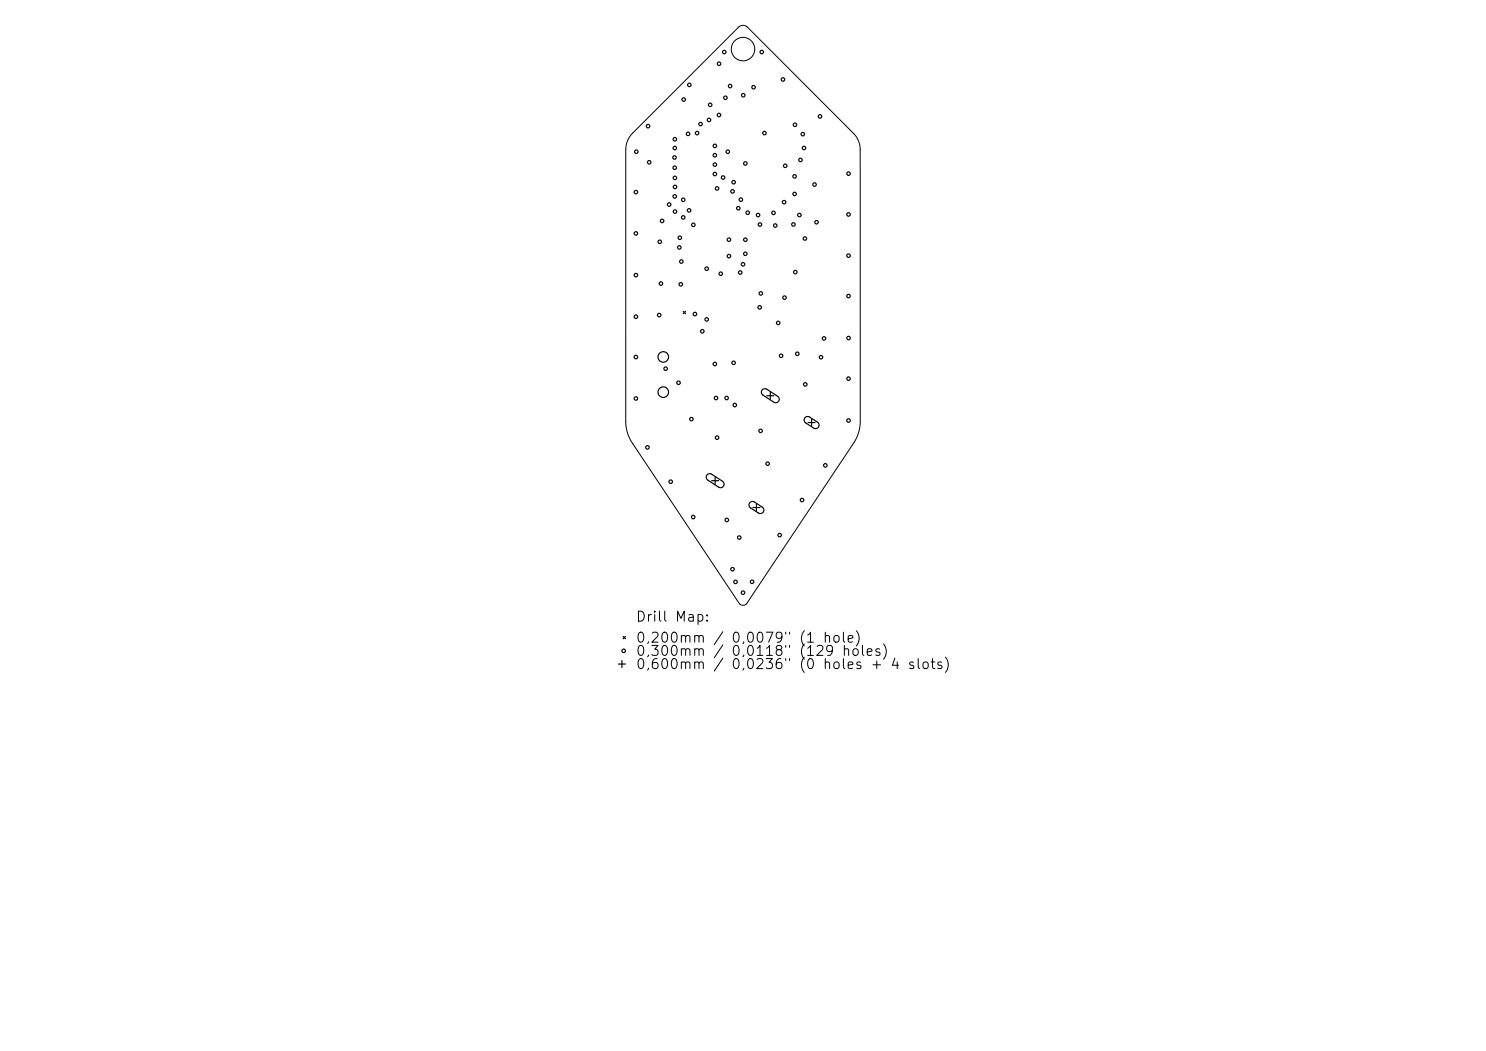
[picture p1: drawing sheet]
<svg xmlns="http://www.w3.org/2000/svg" width="297mm" height="210mm" viewBox="0 0 297 210" stroke-linecap="round" stroke-linejoin="round" font-family="sans-serif">
<defs><g id="words">
<g font-size="2">
<text x="126.9" y="124.7">Drill Map:</text>
<text x="126.9" y="128.9">0,200mm / 0,0079&quot; (1 hole)</text>
<text x="126.9" y="131.6">0,300mm</text>
<text x="146" y="131.6">0,0118&quot; (129 holes)</text>
<text x="126.9" y="134.2">0,600mm</text>
<text x="146" y="134.2">0,0236&quot; (0 holes + 4 slots)</text>
</g>
</g></defs>
<g fill="none" stroke="#000" stroke-width=".2">
<path d="M147.6 5.4a1.24 1.24 0 0 1 1.8 0l21.4 21.5a4.6 4.6 0 0 1 1.1 3v54.3l-.1 1.6-.4 1.3-.6 1.2-21.6 32.4a.99 .99 0 0 1-1.4 0l-21.3-32a7.7 7.7 0 0 1-1.4-4.5v-54.3a4.6 4.6 0 0 1 1.4-3.3z"/>
<circle cx="148.5" cy="9.8" r="2.34"/>
</g>
<g fill="none" stroke="#000" stroke-width=".23">
<path d="M136.6 62.2l.4 .5M137 62.2l-.4 .5M152.4 77.9a.7 .7 0 0 1 .9-.1l2.1 1.4a.7 .7 0 0 1 .2 1 .7 .7 0 0 1-.9 .2l-2.2-1.4a.7 .7 0 0 1-.1-1.1zM153.3 79.1h1.4M154 78.4v1.4M141.3 94.9a.7 .7 0 0 1 .9-.1l2.2 1.4a.7 .7 0 0 1 .2 .9 .7 .7 0 0 1-1 .2l-2.1-1.4a.7 .7 0 0 1-.2-1zM142.2 96.1h1.4M142.9 95.3v1.5M160.9 83.4a.7 .7 0 0 1 .9-.1l1.6 1.1a.7 .7 0 0 1 .2 .9 .7 .7 0 0 1-1 .2l-1.6-1a.7 .7 0 0 1-.1-1.1zM161.5 84.4h1.4M162.2 83.7v1.4M149.9 100.4a.7 .7 0 0 1 .9-.1l1.6 1a.7 .7 0 0 1 .2 1 .7 .7 0 0 1-1 .2l-1.6-1a.7 .7 0 0 1-.1-1.1z"/>
<path d="M150.5 101.4h1.4M151.2 100.7v1.4M123.6 132.7h1.4M124.3 132v1.4M124.5 127.2l.5 .4M125 127.2l-.5 .4"/>
<circle cx="136.6" cy="19.9" r=".35"/>
<circle cx="137.8" cy="17" r=".35"/>
<circle cx="143.7" cy="12.7" r=".35"/>
<circle cx="144.8" cy="10.4" r=".35"/>
<circle cx="145" cy="19.5" r=".35"/>
<circle cx="145.9" cy="17.2" r=".35"/>
<circle cx="148.5" cy="19" r=".35"/>
<circle cx="150.6" cy="17.4" r=".35"/>
<circle cx="152.3" cy="10.4" r=".35"/>
<circle cx="156.5" cy="15.9" r=".35"/>
<circle cx="127.1" cy="38.4" r=".35"/>
<circle cx="127.2" cy="30.3" r=".35"/>
<circle cx="129.5" cy="25.2" r=".35"/>
<circle cx="129.8" cy="32.4" r=".35"/>
<circle cx="134.8" cy="31.5" r=".35"/>
<circle cx="134.9" cy="39.2" r=".35"/>
<circle cx="134.9" cy="33.5" r=".35"/>
<circle cx="134.9" cy="29.6" r=".35"/>
<circle cx="134.9" cy="27.8" r=".35"/>
<circle cx="134.9" cy="35.5" r=".35"/>
<circle cx="134.9" cy="37.3" r=".35"/>
<circle cx="136.6" cy="39.9" r=".35"/>
<circle cx="137.5" cy="26.7" r=".35"/>
<circle cx="139.3" cy="26.6" r=".35"/>
<circle cx="140" cy="24.8" r=".35"/>
<circle cx="141.7" cy="24" r=".35"/>
<circle cx="141.9" cy="20.9" r=".35"/>
<circle cx="142.9" cy="34.8" r=".35"/>
<circle cx="142.9" cy="32.9" r=".35"/>
<circle cx="142.9" cy="31" r=".35"/>
<circle cx="142.9" cy="29.1" r=".35"/>
<circle cx="143.3" cy="37.7" r=".35"/>
<circle cx="143.7" cy="23" r=".35"/>
<circle cx="144.5" cy="35.5" r=".35"/>
<circle cx="145.5" cy="30.3" r=".35"/>
<circle cx="146.4" cy="38.2" r=".35"/>
<circle cx="146.6" cy="36.4" r=".35"/>
<circle cx="148.1" cy="39.9" r=".35"/>
<circle cx="149" cy="32.7" r=".35"/>
<circle cx="152.8" cy="26.6" r=".35"/>
<circle cx="156.9" cy="33.1" r=".35"/>
<circle cx="158.8" cy="38.8" r=".35"/>
<circle cx="158.8" cy="35.2" r=".35"/>
<circle cx="158.9" cy="24.9" r=".35"/>
<circle cx="160" cy="32" r=".35"/>
<circle cx="160.5" cy="26.8" r=".35"/>
<circle cx="160.7" cy="29.6" r=".35"/>
<circle cx="162.8" cy="36.9" r=".35"/>
<circle cx="163.9" cy="23.3" r=".35"/>
<circle cx="169.6" cy="34.7" r=".35"/>
<circle cx="127.1" cy="46.6" r=".35"/>
<circle cx="127.1" cy="55" r=".35"/>
<circle cx="131.9" cy="48.3" r=".35"/>
<circle cx="132.1" cy="56.7" r=".35"/>
<circle cx="132.3" cy="44.1" r=".35"/>
<circle cx="133.7" cy="40.9" r=".35"/>
<circle cx="134.9" cy="42.3" r=".35"/>
<circle cx="135.8" cy="49.4" r=".35"/>
<circle cx="135.9" cy="47.5" r=".35"/>
<circle cx="136.1" cy="56.8" r=".35"/>
<circle cx="136.2" cy="52.3" r=".35"/>
<circle cx="136.6" cy="43.4" r=".35"/>
<circle cx="137.7" cy="42" r=".35"/>
<circle cx="138.6" cy="44.9" r=".35"/>
<circle cx="141.2" cy="53.7" r=".35"/>
<circle cx="144.1" cy="54.7" r=".35"/>
<circle cx="145.7" cy="47.9" r=".35"/>
<circle cx="145.7" cy="51.2" r=".35"/>
<circle cx="147.6" cy="41.6" r=".35"/>
<circle cx="147.9" cy="54.5" r=".35"/>
<circle cx="148.5" cy="52.8" r=".35"/>
<circle cx="149" cy="47.9" r=".35"/>
<circle cx="149" cy="50.7" r=".35"/>
<circle cx="149.4" cy="42.5" r=".35"/>
<circle cx="151.5" cy="43" r=".35"/>
<circle cx="151.9" cy="44.9" r=".35"/>
<circle cx="152.1" cy="58.6" r=".35"/>
<circle cx="154.6" cy="42.5" r=".35"/>
<circle cx="154.9" cy="45.1" r=".35"/>
<circle cx="156.7" cy="40.4" r=".35"/>
<circle cx="156.8" cy="59.5" r=".35"/>
<circle cx="158.6" cy="44.8" r=".35"/>
<circle cx="159" cy="54.4" r=".35"/>
<circle cx="159.8" cy="43" r=".35"/>
<circle cx="160.9" cy="47.7" r=".35"/>
<circle cx="163.2" cy="44.4" r=".35"/>
<circle cx="169.6" cy="51.1" r=".35"/>
<circle cx="169.6" cy="42.9" r=".35"/>
<circle cx="169.6" cy="59.2" r=".35"/>
<circle cx="127.1" cy="79.6" r=".35"/>
<circle cx="127.1" cy="63.3" r=".35"/>
<circle cx="127.1" cy="71.3" r=".35"/>
<circle cx="131.7" cy="63" r=".35"/>
<circle cx="132.6" cy="71.3" r="1.05"/>
<circle cx="132.6" cy="78.4" r="1.05"/>
<circle cx="133" cy="73.7" r=".35"/>
<circle cx="135.6" cy="76.5" r=".35"/>
<circle cx="138.9" cy="62.8" r=".35"/>
<circle cx="140.4" cy="66.2" r=".35"/>
<circle cx="141.2" cy="63.8" r=".35"/>
<circle cx="142.9" cy="72.7" r=".35"/>
<circle cx="143.1" cy="79.5" r=".35"/>
<circle cx="145.2" cy="79.5" r=".35"/>
<circle cx="146.6" cy="72.5" r=".35"/>
<circle cx="151.8" cy="61.4" r=".35"/>
<circle cx="155.5" cy="64.5" r=".35"/>
<circle cx="156.1" cy="71.1" r=".35"/>
<circle cx="159.4" cy="70.7" r=".35"/>
<circle cx="160.9" cy="76.8" r=".35"/>
<circle cx="164.1" cy="71.4" r=".35"/>
<circle cx="164.7" cy="67.6" r=".35"/>
<circle cx="169.6" cy="67.5" r=".35"/>
<circle cx="169.6" cy="75.7" r=".35"/>
<circle cx="129.4" cy="89.4" r=".35"/>
<circle cx="134" cy="96.3" r=".35"/>
<circle cx="138.2" cy="83.7" r=".35"/>
<circle cx="143.3" cy="87.5" r=".35"/>
<circle cx="146.9" cy="80.9" r=".35"/>
<circle cx="152" cy="86.1" r=".35"/>
<circle cx="153.4" cy="92.7" r=".35"/>
<circle cx="160.3" cy="99.9" r=".35"/>
<circle cx="165" cy="93" r=".35"/>
<circle cx="169.6" cy="84" r=".35"/>
<circle cx="138.5" cy="103.3" r=".35"/>
<circle cx="145.3" cy="103.9" r=".35"/>
<circle cx="146.4" cy="113.7" r=".35"/>
<circle cx="147" cy="116.3" r=".35"/>
<circle cx="147.8" cy="107.4" r=".35"/>
<circle cx="148.5" cy="118.4" r=".35"/>
<circle cx="150.3" cy="116.2" r=".35"/>
<circle cx="155.8" cy="106.9" r=".35"/>
<circle cx="124.7" cy="130" r=".35"/>
</g>
<use href="#words"/>
</svg>
